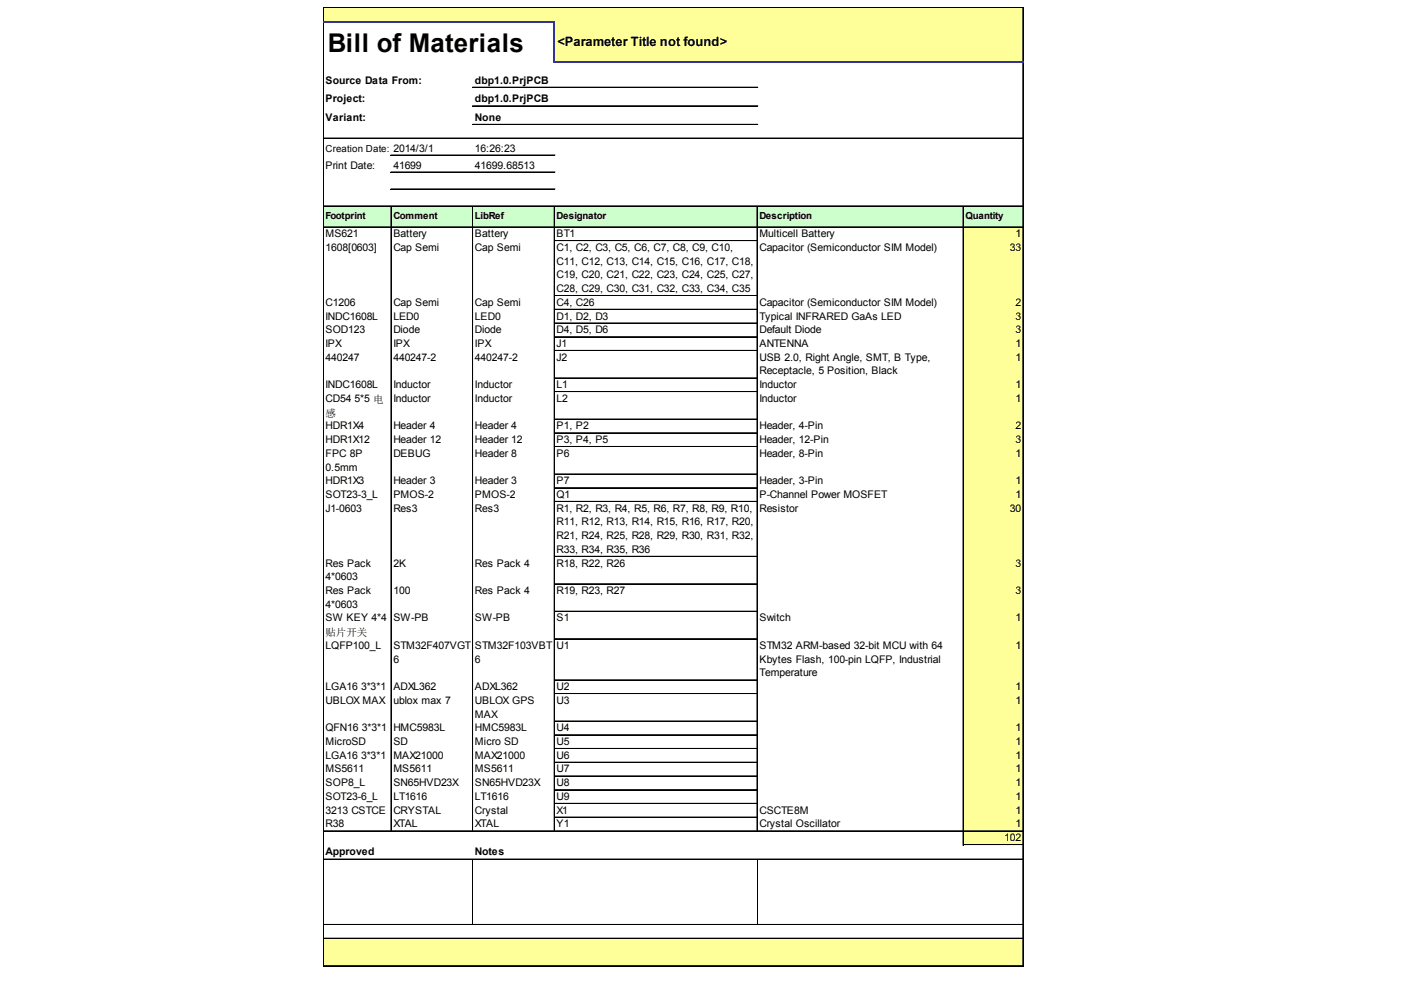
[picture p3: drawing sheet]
<svg xmlns="http://www.w3.org/2000/svg" width="297mm" height="210mm" viewBox="0 0 297 210" stroke-linecap="round" stroke-linejoin="round" font-family="sans-serif">
<defs><g id="words">
<text font-size="5.5" x="69.5" y="10.9">Bill of Materials</text>
<text font-size="2.7" x="118.2" y="9.8">&lt;Parameter Title not found&gt;</text>
<g font-size="2.2">
<text x="69" y="17.8">Source Data From:</text>
<text x="100.7" y="17.8">dbp1.0.PrjPCB</text>
<text x="69" y="21.7">Project:</text>
<text x="100.7" y="21.7">dbp1.0.PrjPCB</text>
<text x="69" y="25.6">Variant:</text>
<text x="100.7" y="25.6">None</text>
<text x="69" y="35.7">Print Date:</text>
<text x="83.4" y="35.7">41699</text>
<text x="100.7" y="32.1">16:26:23</text>
<text x="100.7" y="35.7">41699.68513</text>
<text x="69" y="50.3">MS621</text>
<text x="69" y="53.2">1608[0603]</text>
<text x="83.4" y="50.3">Battery</text>
<text x="83.4" y="53.2">Cap Semi</text>
<text x="100.7" y="50.3">Battery</text>
<text x="100.7" y="53.2">Cap Semi</text>
<text x="118" y="50.3">BT1</text>
<text x="118" y="53.2">C1, C2, C3, C5, C6, C7, C8, C9, C10,</text>
<text x="161" y="50.3">Multicell Battery</text>
<text x="161" y="53.2">Capacitor (Semiconductor SIM Model)</text>
<text x="214.1" y="53.2">33</text>
<text x="215.3" y="50.3">1</text>
<text x="118" y="56.1">C11, C12, C13, C14, C15, C16, C17, C18,</text>
<text x="118" y="59">C19, C20, C21, C22, C23, C24, C25, C27,</text>
<text x="69" y="64.8">C1206</text>
<text x="83.4" y="64.8">Cap Semi</text>
<text x="100.7" y="64.8">Cap Semi</text>
<text x="118" y="61.9">C28, C29, C30, C31, C32, C33, C34, C35</text>
<text x="118" y="64.8">C4, C26</text>
<text x="161" y="64.8">Capacitor (Semiconductor SIM Model)</text>
<text x="215.3" y="64.8">2</text>
<text x="69" y="67.7">INDC1608L</text>
<text x="69" y="70.7">SOD123</text>
<text x="83.4" y="67.7">LED0</text>
<text x="83.4" y="70.7">Diode</text>
<text x="100.7" y="67.7">LED0</text>
<text x="100.7" y="70.7">Diode</text>
<text x="118" y="67.7">D1, D2, D3</text>
<text x="118" y="70.7">D4, D5, D6</text>
<text x="161" y="67.7">Typical INFRARED GaAs LED</text>
<text x="161" y="70.7">Default Diode</text>
<text x="215.3" y="67.7">3</text>
<text x="215.3" y="70.7">3</text>
<text x="69" y="73.6">IPX</text>
<text x="69" y="76.5">440247</text>
<text x="83.4" y="73.6">IPX</text>
<text x="83.4" y="76.5">440247-2</text>
<text x="100.7" y="73.6">IPX</text>
<text x="100.7" y="76.5">440247-2</text>
<text x="118" y="73.6">J1</text>
<text x="118" y="76.5">J2</text>
<text x="161" y="73.6">ANTENNA</text>
<text x="161" y="76.5">USB 2.0, Right Angle, SMT, B Type,</text>
<text x="215.3" y="73.6">1</text>
<text x="215.3" y="76.5">1</text>
<text x="69" y="82.3">INDC1608L</text>
<text x="83.4" y="82.3">Inductor</text>
<text x="100.7" y="82.3">Inductor</text>
<text x="118" y="82.3">L1</text>
<text x="161" y="79.4">Receptacle, 5 Position, Black</text>
<text x="161" y="82.3">Inductor</text>
<text x="215.3" y="82.3">1</text>
<text x="69" y="85.2">CD54</text>
<text x="69" y="88.4">感</text>
<text x="75.2" y="85.2">5*5 电</text>
<text x="83.4" y="85.2">Inductor</text>
<text x="100.7" y="85.2">Inductor</text>
<text x="118" y="85.2">L2</text>
<text x="161" y="85.2">Inductor</text>
<text x="215.3" y="85.2">1</text>
<text x="69" y="91">HDR1X4</text>
<text x="69" y="93.9">HDR1X12</text>
<text x="83.4" y="91">Header 4</text>
<text x="83.4" y="93.9">Header 12</text>
<text x="100.7" y="91">Header 4</text>
<text x="100.7" y="93.9">Header 12</text>
<text x="118" y="91">P1, P2</text>
<text x="118" y="93.9">P3, P4, P5</text>
<text x="161" y="91">Header, 4-Pin</text>
<text x="161" y="93.9">Header, 12-Pin</text>
<text x="215.3" y="91">2</text>
<text x="215.3" y="93.9">3</text>
<text x="69" y="96.8">FPC 8P</text>
<text x="69" y="99.8">0.5mm</text>
<text x="83.4" y="96.8">DEBUG</text>
<text x="100.7" y="96.8">Header 8</text>
<text x="118" y="96.8">P6</text>
<text x="161" y="96.8">Header, 8-Pin</text>
<text x="215.3" y="96.8">1</text>
<text x="69" y="102.7">HDR1X3</text>
<text x="69" y="105.6">SOT23-3_L</text>
<text x="83.4" y="102.7">Header 3</text>
<text x="83.4" y="105.6">PMOS-2</text>
<text x="100.7" y="102.7">Header 3</text>
<text x="100.7" y="105.6">PMOS-2</text>
<text x="118" y="102.7">P7</text>
<text x="118" y="105.6">Q1</text>
<text x="161" y="102.7">Header, 3-Pin</text>
<text x="161" y="105.6">P-Channel Power MOSFET</text>
<text x="215.3" y="102.7">1</text>
<text x="215.3" y="105.6">1</text>
<text x="69" y="108.5">J1-0603</text>
<text x="83.4" y="108.5">Res3</text>
<text x="100.7" y="108.5">Res3</text>
<text x="118" y="108.5">R1, R2, R3, R4, R5, R6, R7, R8, R9, R10,</text>
<text x="118" y="111.4">R11, R12, R13, R14, R15, R16, R17, R20,</text>
<text x="161" y="108.5">Resistor</text>
<text x="214.1" y="108.5">30</text>
<text x="118" y="114.3">R21, R24, R25, R28, R29, R30, R31, R32,</text>
<text x="118" y="117.2">R33, R34, R35, R36</text>
<text x="69" y="120.1">Res Pack</text>
<text x="69" y="123">4*0603</text>
<text x="69" y="125.9">Res Pack</text>
<text x="83.4" y="120.1">2K</text>
<text x="83.4" y="125.9">100</text>
<text x="100.7" y="120.1">Res Pack 4</text>
<text x="100.7" y="125.9">Res Pack 4</text>
<text x="118" y="120.1">R18, R22, R26</text>
<text x="118" y="125.9">R19, R23, R27</text>
<text x="215.3" y="120.1">3</text>
<text x="215.3" y="125.9">3</text>
<text x="69" y="128.9">4*0603</text>
<text x="69" y="131.8">SW KEY 4*4</text>
<text x="83.4" y="131.8">SW-PB</text>
<text x="100.7" y="131.8">SW-PB</text>
<text x="118" y="131.8">S1</text>
<text x="161" y="131.8">Switch</text>
<text x="215.3" y="131.8">1</text>
<text x="69" y="134.9">贴片开关</text>
<text x="69" y="137.6">LQFP100_L</text>
<text x="83.4" y="137.6">STM32F407VGT</text>
<text x="100.7" y="137.6">STM32F103VBT</text>
<text x="118" y="137.6">U1</text>
<text x="161" y="137.6">STM32 ARM-based 32-bit MCU with 64</text>
<text x="215.3" y="137.6">1</text>
<text x="83.4" y="140.5">6</text>
<text x="100.7" y="140.5">6</text>
<text x="161" y="140.5">Kbytes Flash, 100-pin LQFP, Industrial</text>
<text x="161" y="143.4">Temperature</text>
<text x="69" y="146.3">LGA16</text>
<text x="69" y="149.2">UBLOX MAX</text>
<text x="76.5" y="146.3">3*3*1</text>
<text x="83.4" y="146.3">ADXL362</text>
<text x="83.4" y="149.2">ublox max 7</text>
<text x="100.7" y="146.3">ADXL362</text>
<text x="100.7" y="149.2">UBLOX GPS</text>
<text x="118" y="146.3">U2</text>
<text x="118" y="149.2">U3</text>
<text x="215.3" y="146.3">1</text>
<text x="215.3" y="149.2">1</text>
<text x="69" y="155.1">QFN16</text>
<text x="76.7" y="155.1">3*3*1</text>
<text x="83.4" y="155.1">HMC5983L</text>
<text x="100.7" y="152.1">MAX</text>
<text x="100.7" y="155.1">HMC5983L</text>
<text x="118" y="155.1">U4</text>
<text x="215.3" y="155.1">1</text>
<text x="69" y="158">MicroSD</text>
<text x="69" y="160.9">LGA16</text>
<text x="76.5" y="160.9">3*3*1</text>
<text x="83.4" y="158">SD</text>
<text x="83.4" y="160.9">MAX21000</text>
<text x="100.7" y="158">Micro SD</text>
<text x="100.7" y="160.9">MAX21000</text>
<text x="118" y="158">U5</text>
<text x="118" y="160.9">U6</text>
<text x="215.3" y="158">1</text>
<text x="215.3" y="160.9">1</text>
<text x="69" y="163.8">MS5611</text>
<text x="69" y="166.7">SOP8_L</text>
<text x="83.4" y="163.8">MS5611</text>
<text x="83.4" y="166.7">SN65HVD23X</text>
<text x="100.7" y="163.8">MS5611</text>
<text x="100.7" y="166.7">SN65HVD23X</text>
<text x="118" y="163.8">U7</text>
<text x="118" y="166.7">U8</text>
<text x="215.3" y="163.8">1</text>
<text x="215.3" y="166.7">1</text>
<text x="69" y="169.6">SOT23-6_L</text>
<text x="69" y="172.5">3213 CSTCE</text>
<text x="83.4" y="169.6">LT1616</text>
<text x="83.4" y="172.5">CRYSTAL</text>
<text x="100.7" y="169.6">LT1616</text>
<text x="100.7" y="172.5">Crystal</text>
<text x="118" y="169.6">U9</text>
<text x="118" y="172.5">X1</text>
<text x="161" y="172.5">CSCTE8M</text>
<text x="215.3" y="169.6">1</text>
<text x="215.3" y="172.5">1</text>
<text x="69" y="175.4">R38</text>
<text x="83.4" y="175.4">XTAL</text>
<text x="100.7" y="175.4">XTAL</text>
<text x="118" y="175.4">Y1</text>
<text x="161" y="175.4">Crystal Oscillator</text>
<text x="212.9" y="178.3">102</text>
<text x="215.3" y="175.4">1</text>
<text x="69" y="181.2">Approved</text>
<text x="100.7" y="181.2">Notes</text>
</g>
<g font-size="2.1">
<text x="69" y="32.2">Creation Date: 2014/3/1</text>
<text x="69" y="46.5">Footprint</text>
<text x="83.4" y="46.5">Comment</text>
<text x="100.7" y="46.5">LibRef</text>
<text x="118" y="46.5">Designator</text>
<text x="161" y="46.5">Description</text>
<text x="204.7" y="46.5">Quantity</text>
</g>
</g></defs>
<g fill="#ff9">
<path d="M68.6 1.7h148.4v3.1h-148.4z"/>
<path d="M117.5 4.6h99.5v8.8h-99.5z"/>
</g>
<path d="M68.6 43.7h148.4v4.6h-148.4z" fill="#cfc"/>
<g fill="#ff9">
<path d="M204.2 48.1h12.8v3.1h-12.8z"/>
<path d="M204.2 51h12.8v11.8h-12.8z"/>
<path d="M204.2 62.7h12.8v3h-12.8z"/>
<path d="M204.2 65.6h12.8v3h-12.8z"/>
<path d="M204.2 68.5h12.8v3.1h-12.8z"/>
<path d="M204.2 71.4h12.8v3.1h-12.8z"/>
<path d="M204.2 74.3h12.8v6h-12.8z"/>
<path d="M204.2 80.1h12.8v3.1h-12.8z"/>
<path d="M204.2 83h12.8v6h-12.8z"/>
<path d="M204.2 88.8h12.8v3.1h-12.8z"/>
<path d="M204.2 91.8h12.8v3h-12.8z"/>
<path d="M204.2 94.7h12.8v6h-12.8z"/>
<path d="M204.2 100.5h12.8v3.1h-12.8z"/>
<path d="M204.2 103.4h12.8v3.1h-12.8z"/>
<path d="M204.2 106.3h12.8v11.8h-12.8z"/>
<path d="M204.2 117.9h12.8v6h-12.8z"/>
<path d="M204.2 123.8h12.8v6h-12.8z"/>
<path d="M204.2 129.6h12.8v6h-12.8z"/>
<path d="M204.2 135.4h12.8v8.9h-12.8z"/>
<path d="M204.2 144.1h12.8v3.1h-12.8z"/>
<path d="M204.2 147h12.8v6h-12.8z"/>
<path d="M204.2 152.9h12.8v26.3h-12.8z"/>
<path d="M68.6 198.9h148.4v6h-148.4z"/>
</g>
<g fill="none" stroke="#000" stroke-width=".21">
<path d="M68.5 1.5v2.9M68.5 4.8v200.1M68.6 1.5v2.9M68.6 4.8v200.1M68.7 1.5h148.3M68.7 1.6h148.3M100.2 18.5h60.5M100.2 18.6h60.5M216.9 1.7v11.3M216.9 13.4v191.5M68.7 29.3h148.3M68.7 29.4h148.3"/>
<path d="M82.9 32.9h34.8M82.9 33h34.8M82.9 36.5h34.8M100.2 22.4h60.5M100.2 22.5h60.5M100.2 26.4h60.5M68.7 43.7h148.3M68.7 48.1h148.3M68.7 48.2h148.3M82.9 43.8v132.5M82.9 40.1h34.8M83 43.8v132.5"/>
<path d="M100.2 43.8v132.5M100.3 43.8v132.5M117.5 43.8v132.5M117.6 43.8v132.5M117.7 51h42.8M117.7 51.1h42.8M160.5 43.8v132.5M160.6 43.8v132.5M204.2 43.8v135.4M204.3 43.8v135.4M117.7 62.7h42.8M117.7 65.6h42.8"/>
<path d="M117.7 68.5h42.8M117.7 68.6h42.8M117.7 71.4h42.8M117.7 71.5h42.8M117.7 74.3h42.8M117.7 74.4h42.8M117.7 80.1h42.8M117.7 80.2h42.8M117.7 83h42.8M117.7 83.1h42.8M117.7 88.8h42.8M117.7 88.9h42.8"/>
<path d="M117.7 91.8h42.8M117.7 94.7h42.8M117.7 100.5h42.8M117.7 100.6h42.8M117.7 103.4h42.8M117.7 103.5h42.8M117.7 106.3h42.8M117.7 106.4h42.8M117.7 117.9h42.8M117.7 118h42.8M117.7 123.8h42.8M117.7 123.9h42.8"/>
<path d="M117.7 129.6h42.8M117.7 129.7h42.8M117.7 135.4h42.8M117.7 135.5h42.8M117.7 144.1h42.8M117.7 144.2h42.8M117.7 147h42.8M117.7 147.1h42.8M117.7 152.9h42.8M117.7 153h42.8M117.7 155.8h42.8M117.7 155.9h42.8"/>
<path d="M117.7 158.7h42.8M117.7 158.8h42.8M68.7 176.1h148.3M68.7 176.2h148.3M117.7 161.6h42.8M117.7 161.7h42.8M117.7 164.5h42.8M117.7 164.6h42.8M117.7 167.4h42.8M117.7 167.5h42.8M117.7 170.3h42.8M117.7 170.4h42.8"/>
<path d="M117.7 173.2h42.8M117.7 173.3h42.8M204.4 179.1h12.6M68.7 182.1h148.3M68.7 182.2h148.3M68.7 196h148.3M68.7 196.1h148.3M68.7 198.9h148.3M68.7 199h148.3M100.3 182.3v13.7M160.6 182.3v13.7M68.7 204.7h148.3"/>
<path d="M68.7 204.8h148.3"/>
</g>
<path d="M68.5 4.6h49.2M117.5 4.8v8.6M117.7 13.2h99.3" fill="none" stroke="#339" stroke-width=".34"/>
<use href="#words"/>
</svg>
